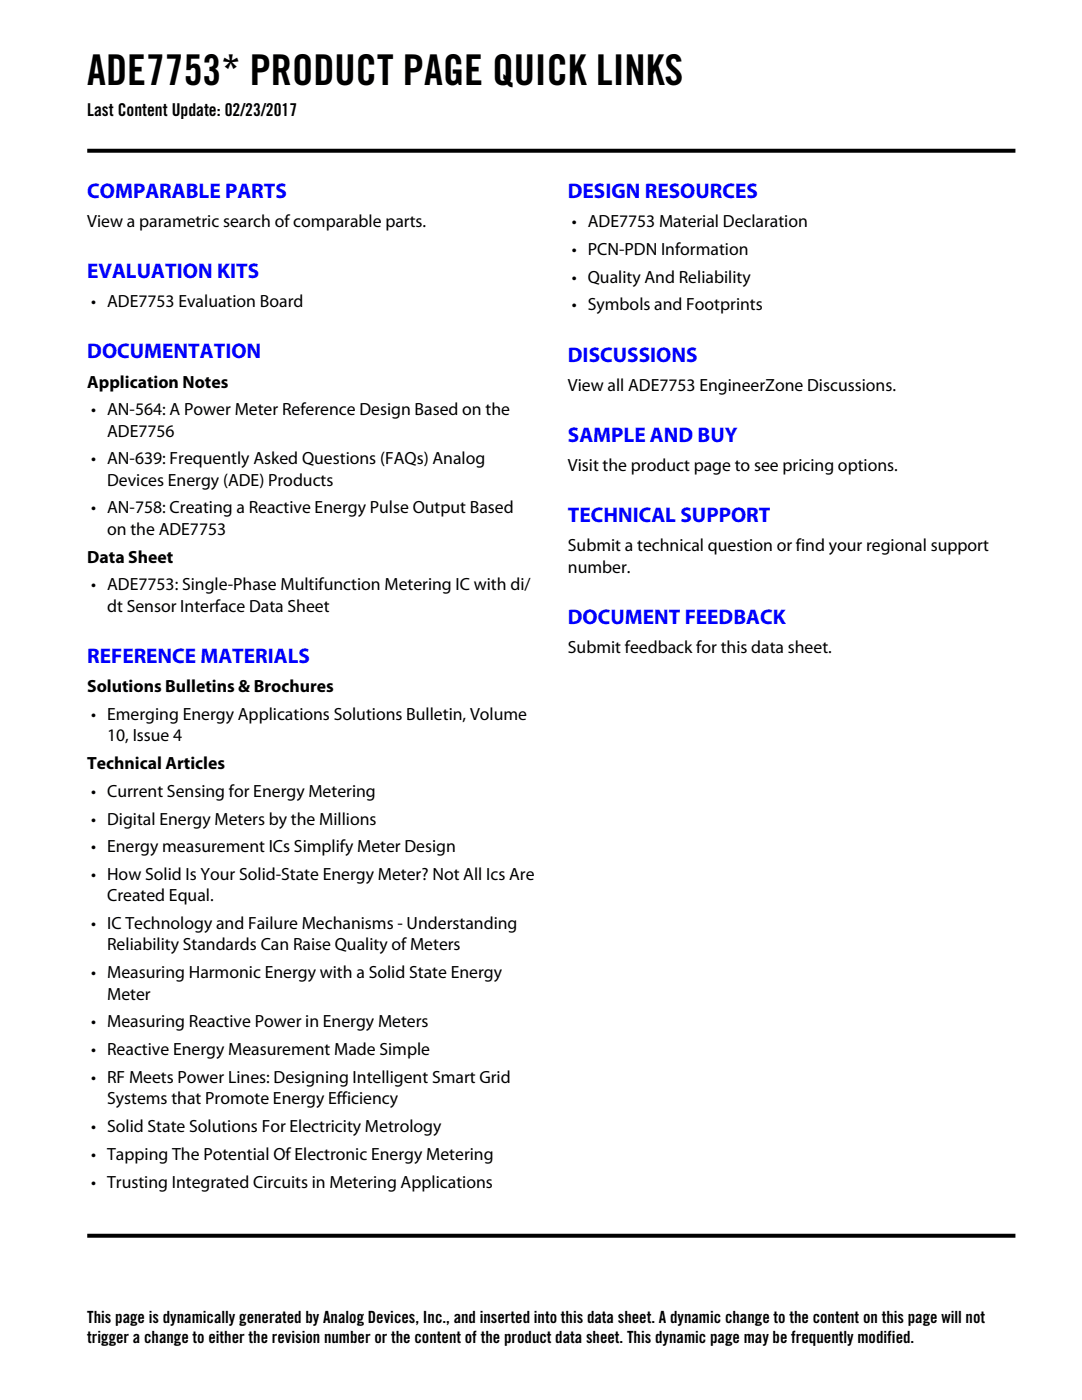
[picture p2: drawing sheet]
<svg xmlns="http://www.w3.org/2000/svg" width="216mm" height="279mm" viewBox="0 0 216 279" stroke-linecap="round" stroke-linejoin="round" font-family="sans-serif">
<defs><g id="words">
<text font-size="8.5" x="17.4" y="17">ADE7753* PRODUCT PAGE QUICK LINKS</text>
<g font-size="4.2" fill="#00f">
<text x="17.4" y="39.5">COMPARABLE PARTS</text>
<text x="113.3" y="39.5">DESIGN RESOURCES</text>
<text x="17.4" y="55.5">EVALUATION KITS</text>
<text x="17.4" y="71.5">DOCUMENTATION</text>
<text x="113.3" y="72.2">DISCUSSIONS</text>
<text x="113.3" y="88.2">SAMPLE AND BUY</text>
<text x="113.3" y="104.2">TECHNICAL SUPPORT</text>
<text x="113.3" y="124.5">DOCUMENT FEEDBACK</text>
<text x="17.4" y="132.3">REFERENCE MATERIALS</text>
</g>
<g font-size="3.5">
<text x="17.4" y="23.1">Last Content Update: 02/23/2017</text>
<text x="17.4" y="45.3">View a parametric search of comparable parts.</text>
<text x="114.1" y="45.3">• ADE7753 Material Declaration</text>
<text x="114.1" y="50.8">• PCN-PDN Information</text>
<text x="114.1" y="56.4">• Quality And Reliability</text>
<text x="18.2" y="61.3">• ADE7753 Evaluation Board</text>
<text x="114.1" y="61.9">• Symbols and Footprints</text>
<text x="17.4" y="77.3">Application Notes</text>
<text x="113.3" y="78">View all ADE7753 EngineerZone Discussions.</text>
<text x="18.2" y="82.9">• AN-564: A Power Meter Reference Design Based on the</text>
<text x="21.4" y="87.1">ADE7756</text>
<text x="18.2" y="92.7">• AN-639: Frequently Asked Questions (FAQs) Analog</text>
<text x="113.3" y="94">Visit the product page to see pricing options.</text>
<text x="21.4" y="96.9">Devices Energy (ADE) Products</text>
<text x="18.2" y="102.5">• AN-758: Creating a Reactive Energy Pulse Output Based</text>
<text x="21.4" y="106.7">on the ADE7753</text>
<text x="17.4" y="112.3">Data Sheet</text>
<text x="113.3" y="110">Submit a technical question or find your regional support</text>
<text x="18.2" y="117.8">• ADE7753: Single-Phase Multifunction Metering IC with di/</text>
<text x="113.3" y="114.3">number.</text>
<text x="21.4" y="122.1">dt Sensor Interface Data Sheet</text>
<text x="113.3" y="130.3">Submit feedback for this data sheet.</text>
<text x="17.4" y="138.1">Solutions Bulletins &amp; Brochures</text>
<text x="18.2" y="143.6">• Emerging Energy Applications Solutions Bulletin, Volume</text>
<text x="21.4" y="147.9">10, Issue 4</text>
<text x="17.4" y="153.4">Technical Articles</text>
<text x="18.2" y="159">• Current Sensing for Energy Metering</text>
<text x="18.2" y="164.5">• Digital Energy Meters by the Millions</text>
<text x="18.2" y="170.1">• Energy measurement ICs Simplify Meter Design</text>
<text x="18.2" y="175.7">• How Solid Is Your Solid-State Energy Meter? Not All Ics Are</text>
<text x="21.4" y="179.9">Created Equal.</text>
<text x="18.2" y="185.5">• IC Technology and Failure Mechanisms - Understanding</text>
<text x="21.4" y="189.7">Reliability Standards Can Raise Quality of Meters</text>
<text x="18.2" y="195.2">• Measuring Harmonic Energy with a Solid State Energy</text>
<text x="21.4" y="199.5">Meter</text>
<text x="18.2" y="205">• Measuring Reactive Power in Energy Meters</text>
<text x="18.2" y="210.6">• Reactive Energy Measurement Made Simple</text>
<text x="18.2" y="216.1">• RF Meets Power Lines: Designing Intelligent Smart Grid</text>
<text x="21.4" y="220.4">Systems that Promote Energy Efficiency</text>
<text x="18.2" y="225.9">• Solid State Solutions For Electricity Metrology</text>
<text x="18.2" y="231.5">• Tapping The Potential Of Electronic Energy Metering</text>
<text x="18.2" y="237">• Trusting Integrated Circuits in Metering Applications</text>
</g>
<g font-size="3.4">
<text x="17.4" y="264.1">This page is dynamically generated by Analog Devices, Inc., and inserted into this data sheet. A dynamic change to the content on this page will not</text>
<text x="17.4" y="268.1">trigger a change to either the revision number or the content of the product data sheet. This dynamic page may be frequently modified.</text>
</g>
</g></defs>
<g fill="#000">
<path d="M17.4 29.7h92.4l.4 .8h-92.8zM109.8 29.7h92.8v.8h-92.4z"/>
<path d="M17.4 246.2h92.4l.4 .8h-92.8zM109.8 246.2h92.8v.8h-92.4z"/>
</g>
<use href="#words"/>
</svg>
